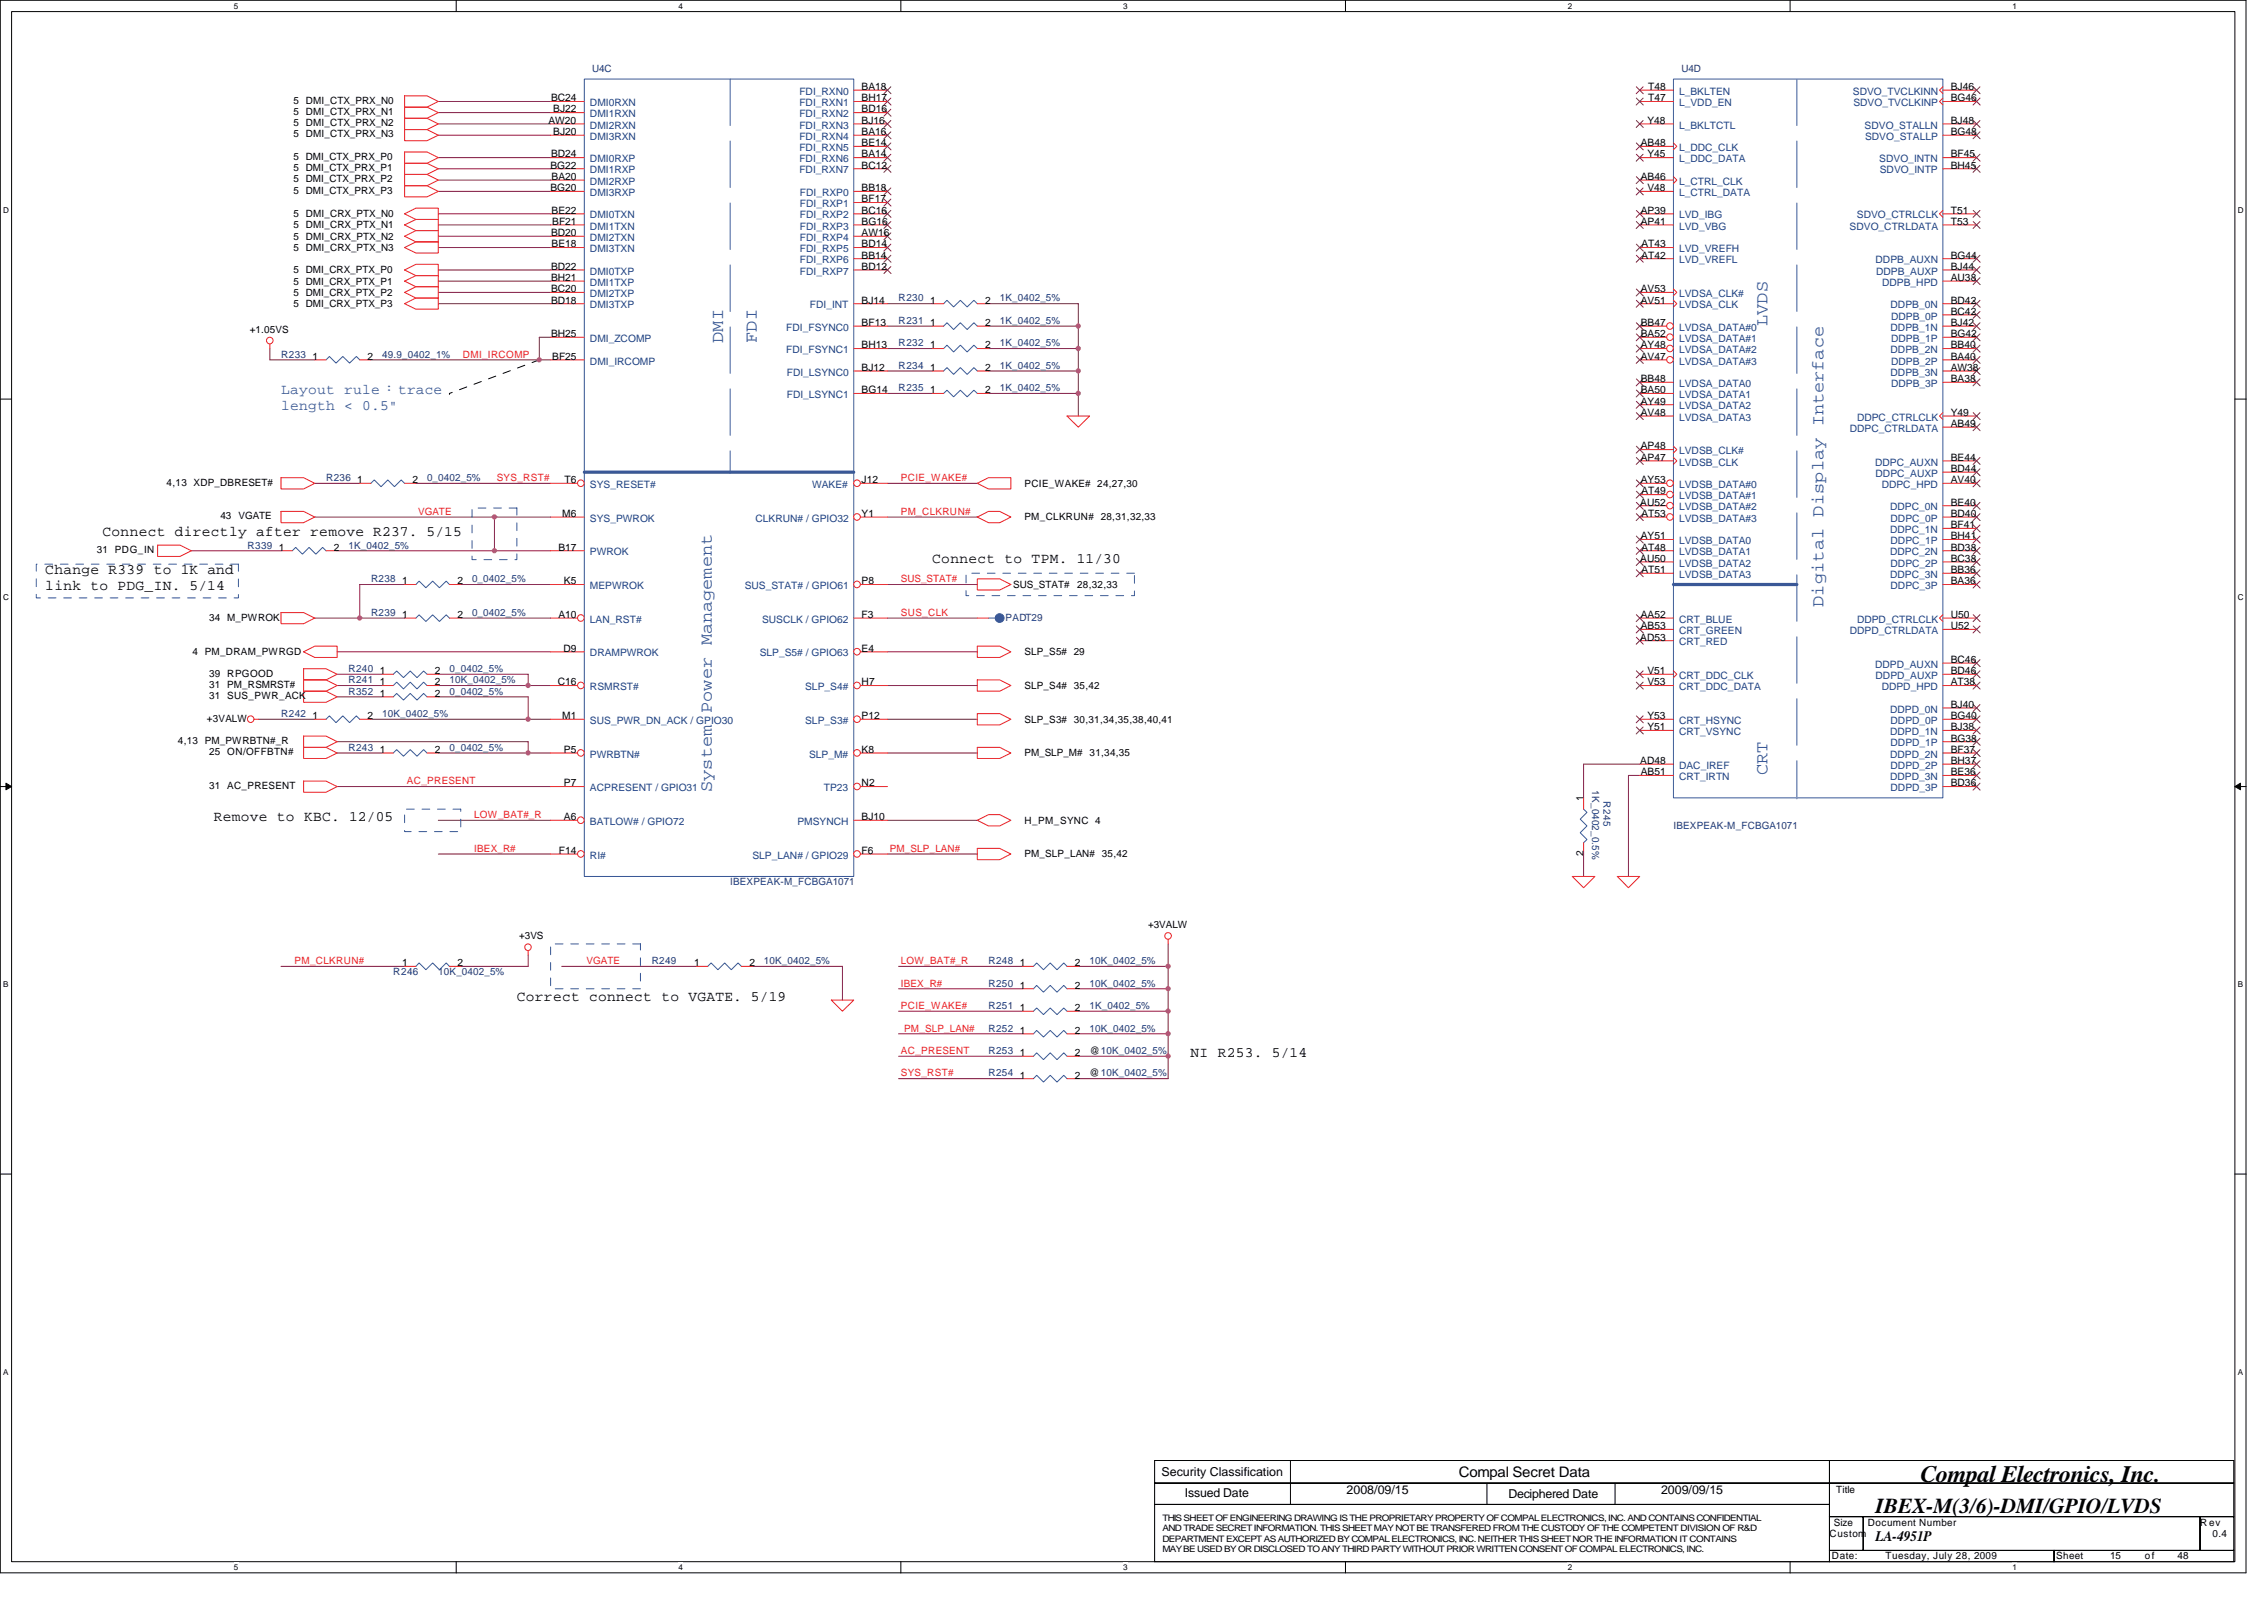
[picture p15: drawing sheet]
<svg xmlns="http://www.w3.org/2000/svg" width="297mm" height="210mm" viewBox="0 0 297 210" stroke-linecap="round" stroke-linejoin="round" font-family="sans-serif">
<defs><g id="words">
<text font-size="3.1" fill="#010202" x="252" y="194.3">Compal Electronics, Inc.</text>
<text font-size="2.8" fill="#010202" x="246.1" y="198.5">IBEX-M(3/6)-DMI/GPIO/LVDS</text>
<g font-size="2.3" fill="#3953a4">
<text x="94.9" y="45" transform="rotate(-90 94.9 45)">DMI</text>
<text x="99.3" y="45" transform="rotate(-90 99.3 45)">FDI</text>
<text x="231.9" y="42.8" transform="rotate(-90 231.9 42.8)">LVDS</text>
<text x="239.2" y="79.6" transform="rotate(-90 239.2 79.6)">Digital Display Interface</text>
<text x="231.9" y="101.7" transform="rotate(-90 231.9 101.7)">CRT</text>
<text x="93.4" y="103.9" transform="rotate(-90 93.4 103.9)">System Power Management</text>
</g>
<g font-size="1.9" fill="#3953a4">
<text x="36.9" y="53.8">length &lt; 0.5&quot;</text>
<text x="36.9" y="51.7">Layout rule：trace</text>
</g>
<g font-size="1.9" fill="#010202">
<text x="13.5" y="70.2">Connect directly after remove R237. 5/15</text>
<text x="5.9" y="75.2">Change R339 to 1K and</text>
<text x="5.9" y="77.3">link to PDG_IN. 5/14</text>
<text x="122.3" y="73.8">Connect to TPM. 11/30</text>
<text x="28" y="107.7">Remove to KBC. 12/05</text>
<text x="67.8" y="131.2">Correct connect to VGATE. 5/19</text>
<text x="156.2" y="138.6">NI R253. 5/14</text>
<text x="191.4" y="193.7">Compal Secret Data</text>
<text x="246.1" y="202.1">LA-4951P</text>
</g>
<g font-size="1.6" fill="#010202">
<text x="152.4" y="193.6">Security Classification</text>
<text x="155.5" y="196.4">Issued Date</text>
<text x="176.7" y="196">2008/09/15</text>
<text x="197.9" y="196.5">Deciphered Date</text>
<text x="217.9" y="196">2009/09/15</text>
</g>
<g font-size="1.3" fill="#282973">
<text x="77.7" y="9.5">U4C</text>
<text x="220.6" y="9.5">U4D</text>
<text x="117.9" y="39.5">R230</text>
<text x="131.2" y="39.5">1K_0402_5%</text>
<text x="36.9" y="46.9">R233</text>
<text x="50.1" y="46.9">49.9_0402_1%</text>
<text x="117.9" y="45.4">R232</text>
<text x="117.9" y="42.5">R231</text>
<text x="131.2" y="45.4">1K_0402_5%</text>
<text x="131.2" y="42.5">1K_0402_5%</text>
<text x="117.9" y="48.4">R234</text>
<text x="117.9" y="51.3">R235</text>
<text x="131.2" y="48.4">1K_0402_5%</text>
<text x="131.2" y="51.3">1K_0402_5%</text>
<text x="42.8" y="63.1">R236</text>
<text x="56" y="63.1">0_0402_5%</text>
<text x="32.5" y="71.9">R339</text>
<text x="45.7" y="71.9">1K_0402_5%</text>
<text x="48.7" y="76.4">R238</text>
<text x="61.9" y="76.4">0_0402_5%</text>
<text x="48.7" y="80.8">R239</text>
<text x="61.9" y="80.8">0_0402_5%</text>
<text x="131.9" y="81.4">PADT29</text>
<text x="45.7" y="89.6">R241</text>
<text x="45.7" y="88.2">R240</text>
<text x="59" y="89.6">10K_0402_5%</text>
<text x="59" y="88.2">0_0402_5%</text>
<text x="36.9" y="94">R242</text>
<text x="45.7" y="91.1">R352</text>
<text x="50.1" y="94">10K_0402_5%</text>
<text x="59" y="91.1">0_0402_5%</text>
<text x="45.7" y="98.5">R243</text>
<text x="59" y="98.5">0_0402_5%</text>
<text x="208.9" y="103.6" transform="rotate(90 208.9 103.6)">1K_0402_0.5%</text>
<text x="210.4" y="105.1" transform="rotate(90 210.4 105.1)">R245</text>
<text x="219.6" y="108.8">IBEXPEAK-M_FCBGA1071</text>
<text x="95.8" y="116.1">IBEXPEAK-M_FCBGA1071</text>
<text x="51.6" y="127.9">R246</text>
<text x="57.5" y="127.9">10K_0402_5%</text>
<text x="85.5" y="126.4">R249</text>
<text x="100.2" y="126.4">10K_0402_5%</text>
<text x="129.7" y="129.4">R250</text>
<text x="129.7" y="126.4">R248</text>
<text x="143" y="129.4">10K_0402_5%</text>
<text x="143" y="126.4">10K_0402_5%</text>
<text x="129.7" y="132.4">R251</text>
<text x="129.7" y="135.3">R252</text>
<text x="143" y="132.4">1K_0402_5%</text>
<text x="143" y="135.3">10K_0402_5%</text>
<text x="129.7" y="141.2">R254</text>
<text x="129.7" y="138.2">R253</text>
</g>
<g font-size="1.3" fill="#010202">
<text x="113" y="11.8">BA18</text>
<text x="216.2" y="11.8">T48</text>
<text x="255.9" y="11.8">BJ46</text>
<text x="38.5" y="13.6">5 DMI_CTX_PRX_N0</text>
<text x="38.5" y="15.1">5 DMI_CTX_PRX_N1</text>
<text x="38.5" y="16.5">5 DMI_CTX_PRX_N2</text>
<text x="71.9" y="16.2">AW20</text>
<text x="72.3" y="13.3">BC24</text>
<text x="72.6" y="14.7">BJ22</text>
<text x="72.6" y="17.7">BJ20</text>
<text x="113" y="13.3">BH17</text>
<text x="113" y="14.7">BD16</text>
<text x="113" y="16.2">BJ16</text>
<text x="113" y="17.7">BA16</text>
<text x="216.2" y="16.2">Y48</text>
<text x="216.2" y="13.3">T47</text>
<text x="255.9" y="13.3">BG46</text>
<text x="255.9" y="17.7">BG48</text>
<text x="255.9" y="16.2">BJ48</text>
<text x="38.5" y="18">5 DMI_CTX_PRX_N3</text>
<text x="38.5" y="21">5 DMI_CTX_PRX_P0</text>
<text x="38.5" y="22.5">5 DMI_CTX_PRX_P1</text>
<text x="38.5" y="23.9">5 DMI_CTX_PRX_P2</text>
<text x="72.2" y="22.1">BG22</text>
<text x="72.3" y="20.7">BD24</text>
<text x="72.4" y="23.6">BA20</text>
<text x="113" y="19.2">BE14</text>
<text x="113" y="20.7">BA14</text>
<text x="113" y="22.1">BC12</text>
<text x="215.3" y="23.6">AB46</text>
<text x="215.3" y="19.2">AB48</text>
<text x="216.2" y="20.7">Y45</text>
<text x="255.9" y="22.1">BH45</text>
<text x="255.9" y="20.7">BF45</text>
<text x="38.5" y="28.5">5 DMI_CRX_PTX_N0</text>
<text x="38.5" y="25.4">5 DMI_CTX_PRX_P3</text>
<text x="38.5" y="30">5 DMI_CRX_PTX_N1</text>
<text x="72.2" y="25.1">BG20</text>
<text x="72.4" y="28">BE22</text>
<text x="72.5" y="29.5">BF21</text>
<text x="113" y="25.1">BB18</text>
<text x="113" y="26.5">BF17</text>
<text x="113" y="28">BC16</text>
<text x="113" y="29.5">BG16</text>
<text x="215.3" y="28">AP39</text>
<text x="215.3" y="29.5">AP41</text>
<text x="216.2" y="25.1">V48</text>
<text x="255.9" y="28">T51</text>
<text x="255.9" y="29.5">T53</text>
<text x="38.5" y="31.4">5 DMI_CRX_PTX_N2</text>
<text x="38.5" y="32.9">5 DMI_CRX_PTX_N3</text>
<text x="38.5" y="35.9">5 DMI_CRX_PTX_P0</text>
<text x="72.3" y="31">BD20</text>
<text x="72.3" y="35.4">BD22</text>
<text x="72.4" y="32.4">BE18</text>
<text x="113" y="31">AW16</text>
<text x="113" y="32.4">BD14</text>
<text x="113" y="33.9">BB14</text>
<text x="113" y="35.4">BD12</text>
<text x="215.3" y="32.4">AT43</text>
<text x="215.3" y="33.9">AT42</text>
<text x="255.9" y="35.4">BJ44</text>
<text x="255.9" y="33.9">BG44</text>
<text x="38.5" y="37.3">5 DMI_CRX_PTX_P1</text>
<text x="38.5" y="38.8">5 DMI_CRX_PTX_P2</text>
<text x="38.5" y="40.3">5 DMI_CRX_PTX_P3</text>
<text x="72.3" y="36.8">BH21</text>
<text x="72.3" y="38.3">BC20</text>
<text x="72.3" y="39.8">BD18</text>
<text x="113" y="39.8">BJ14</text>
<text x="122" y="39.8">1</text>
<text x="129.3" y="39.8">2</text>
<text x="215.3" y="38.3">AV53</text>
<text x="215.3" y="39.8">AV51</text>
<text x="255.9" y="41.3">BC42</text>
<text x="255.9" y="39.8">BD42</text>
<text x="255.9" y="36.8">AU38</text>
<text x="32.8" y="43.7">+1.05VS</text>
<text x="41" y="47.2">1</text>
<text x="48.2" y="47.2">2</text>
<text x="72.3" y="44.2">BH25</text>
<text x="72.5" y="47.2">BF25</text>
<text x="113" y="42.8">BF13</text>
<text x="113" y="45.7">BH13</text>
<text x="122" y="45.7">1</text>
<text x="122" y="42.8">1</text>
<text x="129.3" y="45.7">2</text>
<text x="129.3" y="42.8">2</text>
<text x="215.3" y="42.8">BB47</text>
<text x="215.3" y="44.2">BA52</text>
<text x="215.3" y="45.7">AY48</text>
<text x="215.3" y="47.2">AV47</text>
<text x="255.9" y="44.2">BG42</text>
<text x="255.9" y="47.2">BA40</text>
<text x="255.9" y="42.8">BJ42</text>
<text x="255.9" y="45.7">BB40</text>
<text x="113" y="48.6">BJ12</text>
<text x="113" y="51.6">BG14</text>
<text x="122" y="48.6">1</text>
<text x="122" y="51.6">1</text>
<text x="129.3" y="48.6">2</text>
<text x="129.3" y="51.6">2</text>
<text x="215.3" y="50.1">BB48</text>
<text x="215.3" y="51.6">BA50</text>
<text x="215.3" y="53.1">AY49</text>
<text x="255.9" y="50.1">BA38</text>
<text x="255.9" y="48.6">AW38</text>
<text x="215.3" y="54.5">AV48</text>
<text x="215.3" y="58.9">AP48</text>
<text x="255.9" y="54.5">Y49</text>
<text x="255.9" y="56">AB49</text>
<text x="21.8" y="63.7">4,13 XDP_DBRESET#</text>
<text x="46.9" y="63.4">1</text>
<text x="54.1" y="63.4">2</text>
<text x="74.1" y="63.4">T6</text>
<text x="113" y="63.4">J12</text>
<text x="134.4" y="63.8">PCIE_WAKE# 24,27,30</text>
<text x="215.3" y="60.4">AP47</text>
<text x="215.3" y="63.4">AY53</text>
<text x="215.3" y="64.9">AT49</text>
<text x="255.9" y="60.4">BE44</text>
<text x="255.9" y="61.9">BD44</text>
<text x="255.9" y="63.4">AV40</text>
<text x="28.9" y="68.1">43 VGATE</text>
<text x="73.8" y="67.8">M6</text>
<text x="113" y="67.8">Y1</text>
<text x="134.4" y="68.3">PM_CLKRUN# 28,31,32,33</text>
<text x="215.2" y="66.3">AU52</text>
<text x="215.3" y="70.7">AY51</text>
<text x="215.3" y="67.8">AT53</text>
<text x="255.9" y="66.3">BE40</text>
<text x="255.9" y="69.3">BF41</text>
<text x="255.9" y="70.7">BH41</text>
<text x="255.9" y="67.8">BD40</text>
<text x="12.7" y="72.5">31 PDG_IN</text>
<text x="36.6" y="72.2">1</text>
<text x="43.8" y="72.2">2</text>
<text x="52.8" y="76.6">1</text>
<text x="60" y="76.6">2</text>
<text x="73.3" y="72.2">B17</text>
<text x="74" y="76.6">K5</text>
<text x="113" y="76.6">P8</text>
<text x="132.9" y="77.1">SUS_STAT#</text>
<text x="141.3" y="77.1">28,32,33</text>
<text x="215.2" y="73.7">AU50</text>
<text x="215.3" y="72.2">AT48</text>
<text x="215.3" y="75.2">AT51</text>
<text x="255.9" y="72.2">BD38</text>
<text x="255.9" y="75.2">BB36</text>
<text x="255.9" y="73.7">BC38</text>
<text x="255.9" y="76.6">BA36</text>
<text x="27.4" y="81.4">34 M_PWROK</text>
<text x="52.8" y="81">1</text>
<text x="60" y="81">2</text>
<text x="73.3" y="81">A10</text>
<text x="113" y="81">F3</text>
<text x="215.3" y="81">AA52</text>
<text x="215.3" y="82.5">AB53</text>
<text x="255.9" y="81">U50</text>
<text x="255.9" y="82.5">U52</text>
<text x="25.2" y="85.9">4 PM_DRAM_PWRGD</text>
<text x="27.4" y="88.7">39 RPGOOD</text>
<text x="49.8" y="89.9">1</text>
<text x="49.8" y="88.4">1</text>
<text x="57.1" y="89.9">2</text>
<text x="57.1" y="88.4">2</text>
<text x="73.2" y="89.9">C16</text>
<text x="73.9" y="85.5">D9</text>
<text x="113" y="89.9">H7</text>
<text x="113" y="85.5">E4</text>
<text x="134.4" y="85.9">SLP_S5# 29</text>
<text x="215.2" y="84">AD53</text>
<text x="216.2" y="88.4">V51</text>
<text x="216.2" y="89.9">V53</text>
<text x="255.9" y="86.9">BC46</text>
<text x="255.9" y="88.4">BD46</text>
<text x="255.9" y="89.9">AT38</text>
<text x="27.2" y="94.6">+3VALW</text>
<text x="27.4" y="90.2">31 PM_RSMRST#</text>
<text x="27.4" y="91.7">31 SUS_PWR_ACK</text>
<text x="41" y="94.3">1</text>
<text x="48.2" y="94.3">2</text>
<text x="49.8" y="91.4">1</text>
<text x="57.1" y="91.4">2</text>
<text x="73.8" y="94.3">M1</text>
<text x="113" y="94.3">P12</text>
<text x="134.4" y="90.4">SLP_S4# 35,42</text>
<text x="134.4" y="94.8">SLP_S3# 30,31,34,35,38,40,41</text>
<text x="216.2" y="94.3">Y53</text>
<text x="216.2" y="95.8">Y51</text>
<text x="255.9" y="92.8">BJ40</text>
<text x="255.9" y="95.8">BJ38</text>
<text x="255.9" y="94.3">BG40</text>
<text x="23.3" y="97.6">4,13 PM_PWRBTN#_R</text>
<text x="27.4" y="99.1">25 ON/OFFBTN#</text>
<text x="49.8" y="98.7">1</text>
<text x="57.1" y="98.7">2</text>
<text x="74" y="98.7">P5</text>
<text x="113" y="98.7">K8</text>
<text x="134.4" y="99.2">PM_SLP_M#</text>
<text x="143" y="99.2">31,34,35</text>
<text x="215.2" y="100.2">AD48</text>
<text x="215.3" y="101.7">AB51</text>
<text x="255.9" y="98.7">BF37</text>
<text x="255.9" y="101.7">BE36</text>
<text x="255.9" y="100.2">BH37</text>
<text x="255.9" y="97.3">BG38</text>
<text x="27.4" y="103.5">31 AC_PRESENT</text>
<text x="74" y="103.1">P7</text>
<text x="74" y="107.6">A6</text>
<text x="113" y="107.6">BJ10</text>
<text x="113" y="103.1">N2</text>
<text x="207.7" y="105.1" transform="rotate(-90 207.7 105.1)">1</text>
<text x="255.9" y="103.1">BD36</text>
<text x="73.3" y="112">F14</text>
<text x="113" y="112">F6</text>
<text x="134.4" y="108">H_PM_SYNC 4</text>
<text x="134.4" y="112.5">PM_SLP_LAN# 35,42</text>
<text x="207.7" y="112.3" transform="rotate(-90 207.7 112.3)">2</text>
<text x="68.1" y="123.2">+3VS</text>
<text x="150.6" y="121.7">+3VALW</text>
<text x="52.8" y="126.7">1</text>
<text x="60" y="126.7">2</text>
<text x="91.1" y="126.7">1</text>
<text x="98.3" y="126.7">2</text>
<text x="133.8" y="129.7">1</text>
<text x="133.8" y="126.7">1</text>
<text x="141" y="129.7">2</text>
<text x="141" y="126.7">2</text>
<text x="133.8" y="132.6">1</text>
<text x="133.8" y="135.6">1</text>
<text x="141" y="132.6">2</text>
<text x="141" y="135.6">2</text>
<text x="133.8" y="141.5">1</text>
<text x="133.8" y="138.5">1</text>
<text x="141" y="141.5">2</text>
<text x="141" y="138.5">2</text>
<text x="143" y="141.2">@10K_0402_5%</text>
<text x="143" y="138.2">@10K_0402_5%</text>
<text x="240.9" y="195.9">Title</text>
<text x="240" y="201.6">Custom</text>
<text x="240.6" y="200.1">Size</text>
<text x="245" y="200.1">Document Number</text>
<text x="288.6" y="200.1">R ev</text>
<text x="290.3" y="201.6">0.4</text>
<text x="240.3" y="204.5">Date:</text>
<text x="247.4" y="204.5">Tuesday, July 28, 2009</text>
<text x="269.8" y="204.5">Sheet</text>
<text x="276.9" y="204.5">15</text>
<text x="281.4" y="204.5">of</text>
<text x="285.7" y="204.5">48</text>
</g>
<g font-size="1.3" fill="#1d437e">
<text x="77.4" y="13.9">DMI0RXN</text>
<text x="77.4" y="15.4">DMI1RXN</text>
<text x="77.4" y="16.9">DMI2RXN</text>
<text x="104.9" y="12.4">FDI_RXN0</text>
<text x="104.9" y="13.9">FDI_RXN1</text>
<text x="104.9" y="15.4">FDI_RXN2</text>
<text x="104.9" y="16.9">FDI_RXN3</text>
<text x="220.3" y="16.9">L_BKLTCTL</text>
<text x="220.3" y="12.4">L_BKLTEN</text>
<text x="220.3" y="13.9">L_VDD_EN</text>
<text x="243.1" y="12.4">SDVO_TVCLKINN</text>
<text x="243.2" y="13.9">SDVO_TVCLKINP</text>
<text x="244.6" y="16.9">SDVO_STALLN</text>
<text x="77.4" y="18.3">DMI3RXN</text>
<text x="77.4" y="21.3">DMI0RXP</text>
<text x="77.4" y="22.8">DMI1RXP</text>
<text x="104.9" y="18.3">FDI_RXN4</text>
<text x="104.9" y="19.8">FDI_RXN5</text>
<text x="104.9" y="21.3">FDI_RXN6</text>
<text x="104.9" y="22.8">FDI_RXN7</text>
<text x="220.3" y="19.8">L_DDC_CLK</text>
<text x="220.3" y="21.3">L_DDC_DATA</text>
<text x="244.7" y="18.3">SDVO_STALLP</text>
<text x="246.6" y="21.3">SDVO_INTN</text>
<text x="246.6" y="22.8">SDVO_INTP</text>
<text x="77.4" y="24.2">DMI2RXP</text>
<text x="77.4" y="25.7">DMI3RXP</text>
<text x="77.4" y="28.7">DMI0TXN</text>
<text x="104.9" y="25.7">FDI_RXP0</text>
<text x="104.9" y="27.2">FDI_RXP1</text>
<text x="104.9" y="28.7">FDI_RXP2</text>
<text x="220.3" y="24.2">L_CTRL_CLK</text>
<text x="220.3" y="25.7">L_CTRL_DATA</text>
<text x="220.3" y="28.7">LVD_IBG</text>
<text x="243.6" y="28.7">SDVO_CTRLCLK</text>
<text x="77.4" y="30.1">DMI1TXN</text>
<text x="77.4" y="31.6">DMI2TXN</text>
<text x="77.4" y="33.1">DMI3TXN</text>
<text x="104.9" y="30.1">FDI_RXP3</text>
<text x="104.9" y="31.6">FDI_RXP4</text>
<text x="104.9" y="33.1">FDI_RXP5</text>
<text x="104.9" y="34.5">FDI_RXP6</text>
<text x="220.3" y="33.1">LVD_VREFH</text>
<text x="220.3" y="34.5">LVD_VREFL</text>
<text x="220.3" y="30.1">LVD_VBG</text>
<text x="242.7" y="30.1">SDVO_CTRLDATA</text>
<text x="246.1" y="34.5">DDPB_AUXN</text>
<text x="77.4" y="36">DMI0TXP</text>
<text x="77.4" y="37.5">DMI1TXP</text>
<text x="77.4" y="39">DMI2TXP</text>
<text x="77.4" y="40.4">DMI3TXP</text>
<text x="104.9" y="36">FDI_RXP7</text>
<text x="106.3" y="40.4">FDI_INT</text>
<text x="220.3" y="39">LVDSA_CLK#</text>
<text x="220.3" y="40.4">LVDSA_CLK</text>
<text x="246.1" y="36">DDPB_AUXP</text>
<text x="246.9" y="37.5">DDPB_HPD</text>
<text x="248" y="40.4">DDPB_0N</text>
<text x="248.1" y="41.9">DDPB_0P</text>
<text x="77.4" y="44.8">DMI_ZCOMP</text>
<text x="77.4" y="47.8">DMI_IRCOMP</text>
<text x="103.2" y="43.4">FDI_FSYNC0</text>
<text x="103.2" y="46.3">FDI_FSYNC1</text>
<text x="220.3" y="43.4">LVDSA_DATA#0</text>
<text x="220.3" y="44.8">LVDSA_DATA#1</text>
<text x="220.3" y="46.3">LVDSA_DATA#2</text>
<text x="220.3" y="47.8">LVDSA_DATA#3</text>
<text x="248" y="43.4">DDPB_1N</text>
<text x="248" y="46.3">DDPB_2N</text>
<text x="248.1" y="44.8">DDPB_1P</text>
<text x="248.1" y="47.8">DDPB_2P</text>
<text x="103.2" y="49.3">FDI_LSYNC0</text>
<text x="103.2" y="52.2">FDI_LSYNC1</text>
<text x="220.3" y="50.8">LVDSA_DATA0</text>
<text x="220.3" y="52.2">LVDSA_DATA1</text>
<text x="220.3" y="53.7">LVDSA_DATA2</text>
<text x="248" y="49.3">DDPB_3N</text>
<text x="248.1" y="50.8">DDPB_3P</text>
<text x="220.3" y="55.2">LVDSA_DATA3</text>
<text x="220.3" y="59.6">LVDSB_CLK#</text>
<text x="242.7" y="56.6">DDPC_CTRLDATA</text>
<text x="243.6" y="55.2">DDPC_CTRLCLK</text>
<text x="77.4" y="64">SYS_RESET#</text>
<text x="106.5" y="64">WAKE#</text>
<text x="220.3" y="61.1">LVDSB_CLK</text>
<text x="220.3" y="64">LVDSB_DATA#0</text>
<text x="220.3" y="65.5">LVDSB_DATA#1</text>
<text x="246" y="61.1">DDPC_AUXN</text>
<text x="246.1" y="62.5">DDPC_AUXP</text>
<text x="246.9" y="64">DDPC_HPD</text>
<text x="77.4" y="68.4">SYS_PWROK</text>
<text x="99.1" y="68.4">CLKRUN# / GPIO32</text>
<text x="220.3" y="66.9">LVDSB_DATA#2</text>
<text x="220.3" y="68.4">LVDSB_DATA#3</text>
<text x="220.3" y="71.4">LVDSB_DATA0</text>
<text x="248" y="66.9">DDPC_0N</text>
<text x="248" y="69.9">DDPC_1N</text>
<text x="248" y="71.4">DDPC_1P</text>
<text x="248" y="68.4">DDPC_0P</text>
<text x="77.4" y="77.3">MEPWROK</text>
<text x="77.4" y="72.9">PWROK</text>
<text x="97.7" y="77.3">SUS_STAT# / GPIO61</text>
<text x="220.3" y="72.9">LVDSB_DATA1</text>
<text x="220.3" y="74.3">LVDSB_DATA2</text>
<text x="220.3" y="75.8">LVDSB_DATA3</text>
<text x="248" y="72.9">DDPC_2N</text>
<text x="248" y="75.8">DDPC_3N</text>
<text x="248" y="74.3">DDPC_2P</text>
<text x="248" y="77.3">DDPC_3P</text>
<text x="77.4" y="81.7">LAN_RST#</text>
<text x="100" y="81.7">SUSCLK / GPIO62</text>
<text x="220.3" y="81.7">CRT_BLUE</text>
<text x="220.3" y="83.2">CRT_GREEN</text>
<text x="242.7" y="83.2">DDPD_CTRLDATA</text>
<text x="243.6" y="81.7">DDPD_CTRLCLK</text>
<text x="77.4" y="86.1">DRAMPWROK</text>
<text x="99.7" y="86.1">SLP_S5# / GPIO63</text>
<text x="220.3" y="89">CRT_DDC_CLK</text>
<text x="220.3" y="84.6">CRT_RED</text>
<text x="246" y="87.6">DDPD_AUXN</text>
<text x="246.1" y="89">DDPD_AUXP</text>
<text x="77.4" y="95">SUS_PWR_DN_ACK / GPIO30</text>
<text x="77.4" y="90.5">RSMRST#</text>
<text x="105.6" y="95">SLP_S3#</text>
<text x="105.6" y="90.5">SLP_S4#</text>
<text x="220.3" y="90.5">CRT_DDC_DATA</text>
<text x="220.3" y="95">CRT_HSYNC</text>
<text x="246.9" y="90.5">DDPD_HPD</text>
<text x="248" y="93.5">DDPD_0N</text>
<text x="248" y="95">DDPD_0P</text>
<text x="77.4" y="99.4">PWRBTN#</text>
<text x="106.1" y="99.4">SLP_M#</text>
<text x="220.3" y="96.4">CRT_VSYNC</text>
<text x="220.3" y="100.8">DAC_IREF</text>
<text x="248" y="99.4">DDPD_2N</text>
<text x="248" y="96.4">DDPD_1N</text>
<text x="248" y="100.8">DDPD_2P</text>
<text x="248" y="97.9">DDPD_1P</text>
<text x="77.4" y="103.8">ACPRESENT / GPIO31</text>
<text x="108.1" y="103.8">TP23</text>
<text x="220.3" y="102.3">CRT_IRTN</text>
<text x="248" y="102.3">DDPD_3N</text>
<text x="248" y="103.8">DDPD_3P</text>
<text x="77.4" y="112.6">RI#</text>
<text x="77.4" y="108.2">BATLOW# / GPIO72</text>
<text x="98.7" y="112.6">SLP_LAN# / GPIO29</text>
<text x="104.6" y="108.2">PMSYNCH</text>
</g>
<g font-size="1.3" fill="#ed2024">
<text x="60.7" y="46.9">DMI_IRCOMP</text>
<text x="65.2" y="63.1">SYS_RST#</text>
<text x="118.2" y="63.1">PCIE_WAKE#</text>
<text x="54.9" y="67.5">VGATE</text>
<text x="118.2" y="67.5">PM_CLKRUN#</text>
<text x="118.2" y="76.4">SUS_STAT#</text>
<text x="118.2" y="80.8">SUS_CLK</text>
<text x="53.4" y="102.9">AC_PRESENT</text>
<text x="62.2" y="107.3">LOW_BAT#_R</text>
<text x="62.2" y="111.7">IBEX_R#</text>
<text x="116.7" y="111.7">PM_SLP_LAN#</text>
<text x="38.6" y="126.4">PM_CLKRUN#</text>
<text x="77" y="126.4">VGATE</text>
<text x="118.2" y="129.4">IBEX_R#</text>
<text x="118.2" y="126.4">LOW_BAT#_R</text>
<text x="118.2" y="132.3">PCIE_WAKE#</text>
<text x="118.6" y="135.3">PM_SLP_LAN#</text>
<text x="118.2" y="138.2">AC_PRESENT</text>
<text x="118.2" y="141.2">SYS_RST#</text>
</g>
<g font-size="1.2" fill="#010202">
<text x="152.5" y="199.4">THIS SHEET OF ENGINEERING DRAWING IS THE PROPRIETARY PROPERTY OF COMPAL ELECTRONICS, INC. AND CONTAINS CONFIDENTIAL</text>
<text x="152.5" y="200.8">AND TRADE SECRET INFORMATION. THIS SHEET MAY NOT BE TRANSFERED FROM THE CUSTODY OF THE COMPETENT DIVISION OF R&amp;D</text>
<text x="152.5" y="202.2">DEPARTMENT EXCEPT AS AUTHORIZED BY COMPAL ELECTRONICS, INC. NEITHER THIS SHEET NOR THE INFORMATION IT CONTAINS</text>
<text x="152.5" y="203.6">MAY BE USED BY OR DISCLOSED TO ANY THIRD PARTY WITHOUT PRIOR WRITTEN CONSENT OF COMPAL ELECTRONICS, INC.</text>
</g>
<g font-size="1.1" fill="#010202">
<text x="30.7" y="1.1">5</text>
<text x="89" y="1.1">4</text>
<text x="147.4" y="1.1">3</text>
<text x="205.7" y="1.1">2</text>
<text x="264" y="1.1">1</text>
<text x=".4" y="27.9">D</text>
<text x="293.6" y="27.9">D</text>
<text x=".4" y="78.7">C</text>
<text x="293.6" y="78.7">C</text>
<text x=".4" y="129.5">B</text>
<text x="293.6" y="129.5">B</text>
<text x=".4" y="180.3">A</text>
<text x="293.6" y="180.3">A</text>
<text x="30.7" y="205.9">5</text>
<text x="89" y="205.9">4</text>
<text x="147.4" y="205.9">3</text>
<text x="205.7" y="205.9">2</text>
<text x="264" y="205.9">1</text>
</g>
</g></defs>
<path d="M0 0h294.7v206.3h-294.7zM1.5 1.5h291.7v203.3h-291.7z" fill="none" stroke="#010202" stroke-width=".13"/>
<g fill="#fff">
<path d="M30.7 .2h.6v1.2h-.6z"/>
<path d="M30.7 205h.6v1.2h-.6z"/>
</g>
<path d="M59.9 0v1.5M59.9 204.8v1.5" fill="none" stroke="#010202" stroke-width=".13"/>
<g fill="#fff">
<path d="M89 .2h.6v1.2h-.6z"/>
<path d="M89 205h.6v1.2h-.6z"/>
</g>
<path d="M118.2 0v1.5M118.2 204.8v1.5" fill="none" stroke="#010202" stroke-width=".13"/>
<g fill="#fff">
<path d="M147.4 .2h.5v1.2h-.5z"/>
<path d="M147.4 205h.5v1.2h-.5z"/>
</g>
<path d="M176.5 0v1.5M176.5 204.8v1.5" fill="none" stroke="#010202" stroke-width=".13"/>
<g fill="#fff">
<path d="M205.7 .2h.6v1.2h-.6z"/>
<path d="M205.7 205h.6v1.2h-.6z"/>
</g>
<path d="M234.9 0v1.5M234.9 204.8v1.5" fill="none" stroke="#010202" stroke-width=".13"/>
<g fill="#fff">
<path d="M264 .2h.6v1.2h-.6z"/>
<path d="M264 205h.6v1.2h-.6z"/>
<path d="M.4 26.9h.8v1.2h-.8z"/>
<path d="M293.6 26.9h.7v1.2h-.7z"/>
<path d="M.4 77.7h.8v1.2h-.8z"/>
<path d="M293.6 77.7h.7v1.2h-.7z"/>
</g>
<path d="M0 52.3h1.5M293.2 52.3h1.5" fill="none" stroke="#010202" stroke-width=".13"/>
<g fill="#fff">
<path d="M.4 128.6h.7v1.1h-.7z"/>
<path d="M293.6 128.6h.7v1.1h-.7z"/>
</g>
<path d="M0 103.2h1.5M293.2 103.2h1.5" fill="none" stroke="#010202" stroke-width=".13"/>
<path d="M.8 102.7l.7 .5-.7 .4z" fill="#010202"/>
<path d="M.8 102.7l.7 .5-.7 .4z" fill="none" stroke="#010202" stroke-width=".13"/>
<path d="M293.2 103.2l.8-.5v.9z" fill="#010202"/>
<path d="M293.2 103.2l.8-.5v.9z" fill="none" stroke="#010202" stroke-width=".13"/>
<g fill="#fff">
<path d="M.4 179.4h.7v1.2h-.7z"/>
<path d="M293.6 179.4h.7v1.2h-.7z"/>
</g>
<g fill="none" stroke="#010202" stroke-width=".13">
<path d="M0 154h1.5M293.2 154h1.5M151.5 191.6h88.5v2.9h-88.5zM151.5 194.5h88.5v2.8h-88.5zM151.5 197.3h88.5v7.5h-88.5zM169.3 191.6v5.7M195.1 194.5v2.8M211.9 194.5v2.8M240 191.6h53.1v2.9h-53.1zM240 194.5h53.1v4.4h-53.1zM240 198.9h4.5v4.4h-4.5zM244.5 198.9h44.1v4.4h-44.1z"/>
<path d="M288.6 198.9h4.5v4.4h-4.5zM240 203.3h29.5v1.5h-29.5zM269.5 203.3h23.6v1.5h-23.6z"/>
</g>
<g fill="none" stroke="#7f1542" stroke-width=".13">
<path d="M57.5 16.3h14.7M57.5 14.8h14.7M57.5 13.3h14.7M57.5 17.7h14.7M57.5 28h14.7M57.5 29.5h14.7M57.5 31h14.7M57.5 32.5h14.7M57.5 35.4h14.7M57.5 36.9h14.7M57.5 38.4h14.7M57.5 39.8h14.7"/>
<path d="M57.5 22.1h14.7M57.5 23.6h14.7M57.5 20.7h14.7M57.5 25.1h14.7M116.4 39.8h5.9M129.7 39.8h11.8v8.9M35.4 45.7v1.5h5.9M48.7 47.2h23.5M72.2 44.2h-1.4v3M116.4 42.8h5.9M116.4 51.6h5.9M116.4 48.7h5.9"/>
<path d="M116.4 45.7h5.9M129.7 48.7h11.8v2.9M129.7 42.8h11.8M129.7 51.6h11.8M129.7 45.7h11.8M141.5 51.6v3M25.1 72.2h11.8M41.3 67.8h23.6v4.4h7.3M41.3 63.4h5.9M44.2 72.2h20.7M53.1 76.7h-5.9v4.4h-5.9M54.6 63.4h17.6"/>
<path d="M60.4 76.7h11.8M64.9 67.8h7.3M116.4 76.7h11.8M116.4 63.4h11.8M116.4 67.8h11.8M33.9 94.3h7.4M44.2 89.9h5.9M44.2 88.4h5.9M44.2 91.4h5.9M44.2 98.8h5.9M44.2 97.3h25.1v1.5M44.2 85.5h28"/>
<path d="M47.2 81.1h5.9M57.5 91.4h11.8v2.9h-20.6M57.5 88.4h11.8v1.5M57.5 89.9h14.7M57.5 98.8h14.7M60.4 81.1h11.8M69.3 94.3h2.9M116.4 98.8h11.8M116.4 85.5h11.8M116.4 81.1h11.8M116.4 89.9h11.8M116.4 94.3h11.8"/>
<path d="M44.2 103.2h28M57.5 107.6h14.7M57.5 112h14.7M116.4 107.6h11.8M116.4 112h11.8M207.8 112v3M215.1 101.7h-1.4v13.3M215.1 100.2h-7.3v4.4M36.9 126.7h16.2M69.3 125.3v1.4h-8.9M73.7 126.7h17.7M98.8 126.7h11.7v4.5"/>
<path d="M117.9 126.7h16.2M117.9 129.7h16.2M117.9 132.6h16.2M117.9 135.6h16.2M117.9 138.5h16.2M141.5 126.7h11.8M141.5 129.7h11.8M141.5 132.6h11.8M141.5 138.5h11.8M153.3 123.8v8.8M153.3 135.6v5.9h-11.8M153.3 132.6v3h-11.8"/>
<path d="M117.9 141.5h16.2"/>
</g>
<g fill="none" stroke="#ed2024" stroke-width=".13">
<path d="M53.1 12.6h2.9l1.5 .7-1.5 .8h-2.9zM53.1 14.1h2.9l1.5 .7-1.5 .7h-2.9zM53.1 15.5h2.9l1.5 .8-1.5 .7h-2.9zM53.1 17h2.9l1.5 .7-1.5 .8h-2.9zM53.1 19.9h2.9l1.5 .8-1.5 .7h-2.9zM215.1 16.3h4.5M215.1 11.8h4.5M215.1 19.2h4.5M215.1 13.3h4.5M219.6 18.8l.4 .4-.4 .4M53.1 28l1.5-.7h2.9v1.5h-2.9zM53.1 21.4h2.9l1.5 .7-1.5 .8h-2.9z"/>
<path d="M53.1 22.9h2.9l1.5 .7-1.5 .8h-2.9zM53.1 24.4h2.9l1.5 .7-1.5 .7h-2.9zM53.1 29.5l1.5-.7h2.9v1.4h-2.9zM53.1 31l1.5-.8h2.9v1.5h-2.9zM53.1 32.5l1.5-.8h2.9v1.5h-2.9zM53.1 35.4l1.5-.7h2.9v1.4h-2.9zM53.1 36.9l1.5-.8h2.9v1.5h-2.9zM53.1 38.4l1.5-.8h2.9v1.5h-2.9zM53.1 39.8l1.5-.7h2.9v1.5h-2.9zM122.3 39.8h1.5M128.2 39.8h1.5M215.1 39.8h4.5"/>
<path d="M215.1 23.6h4.5M215.1 25.1h4.5M215.1 20.7h4.5M215.1 38.4h4.5M219.6 23.2l.4 .4-.4 .5M219.6 37.9l.4 .5-.4 .4M219.6 39.4l.4 .4-.4 .5M35.4 45.1v.6M41.3 47.2h1.5M47.2 47.2h1.5M122.3 45.7h1.5M128.2 45.7h1.5"/>
<path d="M140 54.6h3l-1.5 1.4zM20.7 71.5h2.9l1.5 .7-1.5 .8h-2.9zM36.9 62.6h2.9l1.5 .8-1.5 .7h-2.9zM36.9 67.1h2.9l1.5 .7-1.5 .8h-2.9zM128.2 75.9h3l1.4 .8-1.4 .7h-3zM128.2 63.4l1.5-.8h2.9v1.5h-2.9zM128.2 67.8l1.5-.7h1.5l1.4 .7-1.4 .8h-1.5zM33.3 94.3h.6M36.9 80.3h2.9l1.5 .8-1.5 .7h-2.9zM39.8 96.5h3l1.4 .8-1.4 .7h-3zM39.8 98h3l1.4 .8-1.4 .7h-3zM39.8 89.2h3l1.4 .7-1.4 .8h-3z"/>
<path d="M39.8 85.5l1.5-.8h2.9v1.5h-2.9zM39.8 87.7h3l1.4 .7-1.4 .8h-3zM39.8 90.7h3l1.4 .7-1.4 .7h-3zM41.3 94.3h1.5M47.2 94.3h1.5M50.1 89.9h1.5M50.1 91.4h1.5M53.1 81.1h1.5M56 89.9h1.5M56 91.4h1.5M59 81.1h1.4M128.2 84.7h3l1.4 .8-1.4 .7h-3z"/>
<path d="M128.2 89.2h3l1.4 .7-1.4 .8h-3zM128.2 93.6h3l1.4 .7-1.4 .8h-3zM128.2 98h3l1.4 .8-1.4 .7h-3zM39.8 102.4h3l1.4 .8-1.4 .7h-3zM128.2 107.6l1.5-.8h1.5l1.4 .8-1.4 .7h-1.5zM128.2 111.3h3l1.4 .7-1.4 .8h-3zM206.3 115h3l-1.5 1.4zM207.8 104.6v1.5M207.8 110.5v1.5M212.2 115h2.9l-1.4 1.4zM69.3 124.7v.6M109.1 131.2h2.9l-1.5 1.4z"/>
<path d="M134.1 129.7h1.5M134.1 132.6h1.5M134.1 135.6h1.5M140 129.7h1.5M140 132.6h1.5M140 135.6h1.5M153.3 123.2v.6M134.1 141.5h1.5M140 141.5h1.5"/>
<circle cx="35.4" cy="44.7" r=".43"/>
<circle cx="32.9" cy="94.3" r=".43"/>
<circle cx="69.3" cy="124.2" r=".43"/>
<circle cx="153.3" cy="122.7" r=".43"/>
</g>
<path d="M59 51.6h.1M70.8 47.2l-11.8 4.4" fill="none" stroke="#010202" stroke-width=".13" stroke-dasharray="1 1 1 1 1 1 1 1"/>
<path d="M4.8 74h26.5v4.4h-26.5zM61.9 66.6h5.9v6.8h-5.9zM126.7 75.2h22.1v2.9h-22.1zM53.1 106.1h7.3v3h-7.3zM72.2 123.8h11.8v5.9h-11.8z" fill="none" stroke="#3953a4" stroke-width=".13" stroke-dasharray="1 1 1 1 1 1 1 1"/>
<g fill="none" stroke="#3953a4" stroke-width=".13">
<path d="M219.6 10.4h35.3v94.2h-35.3zM123.8 39.8l.4-.4 .9 .9 .9-.9 .9 .9 .9-.9 .4 .4M42.8 47.2l.4-.4 .9 .8 .9-.8 .9 .8 .9-.8 .4 .4M123.8 45.7l.4-.4 .9 .9 .9-.9 .9 .9 .9-.9 .4 .4M42.8 94.3l.4-.4 .9 .9 .9-.9 .9 .9 .9-.9 .4 .4M51.6 89.9l.4-.4 .9 .9 .9-.9 .9 .9 .9-.9 .4 .4M51.6 91.4l.4-.5 .9 .9 .9-.9 .9 .9 .9-.9 .4 .5M54.6 81.1l.4-.5 .9 .9 .9-.9 .9 .9 .8-.9 .5 .5M207.8 106.1l.4 .4-.9 .9 .9 .9-.9 .9 .9 .9-.4 .4M135.6 129.7l.4-.5 .9 .9 .9-.9 .9 .9 .9-.9 .4 .5M135.6 132.6l.4-.4 .9 .9 .9-.9 .9 .9 .9-.9 .4 .4M135.6 135.6l.4-.5 .9 .9 .9-.9 .9 .9 .9-.9 .4 .5"/>
<path d="M135.6 141.5l.4-.5 .9 .9 .9-.9 .9 .9 .9-.9 .4 .5"/>
</g>
<path d="M235.8 10.4v94.2M235.8 104.6h.1" fill="none" stroke="#fff" stroke-width=".13" stroke-dasharray="6.1 2"/>
<path d="M235.8 10.4v94.2M235.8 104.6h.1" fill="none" stroke="#3953a4" stroke-width=".13" stroke-dasharray="6.1 2"/>
<path d="M219.6 76.7h16.2" fill="none" stroke="#3953a4" stroke-width=".42"/>
<g fill="none" stroke="#7f421c" stroke-width=".13">
<path d="M214.7 15.8l.9 .9M214.7 11.4l.9 .9M214.7 18.8l.9 .9M214.7 12.9l.9 .9M215.6 15.8l-.9 .9M215.6 11.4l-.9 .9M215.6 18.8l-.9 .9M215.6 12.9l-.9 .9M214.7 23.2l.9 .9M214.7 24.7l.9 .9M214.7 20.2l.9 .9M214.7 37.9l.9 .9"/>
<path d="M214.7 39.4l.9 .9M215.6 23.2l-.9 .9M215.6 24.7l-.9 .9M215.6 20.2l-.9 .9M215.6 37.9l-.9 .9M215.6 39.4l-.9 .9"/>
</g>
<circle cx="219.1" cy="42.8" r=".43" fill="#fff"/>
<g fill="none" stroke="#ed2024" stroke-width=".13">
<path d="M215.1 42.8h3.6"/>
<circle cx="219.1" cy="42.8" r=".43"/>
</g>
<path d="M214.7 42.3l.9 .9M215.6 42.3l-.9 .9" fill="none" stroke="#7f421c" stroke-width=".13"/>
<circle cx="219.1" cy="44.2" r=".43" fill="#fff"/>
<g fill="none" stroke="#ed2024" stroke-width=".13">
<path d="M215.1 44.2h3.6"/>
<circle cx="219.1" cy="44.2" r=".43"/>
</g>
<path d="M214.7 43.8l.9 .9M215.6 43.8l-.9 .9" fill="none" stroke="#7f421c" stroke-width=".13"/>
<circle cx="219.1" cy="45.7" r=".43" fill="#fff"/>
<g fill="none" stroke="#ed2024" stroke-width=".13">
<path d="M215.1 45.7h3.6"/>
<circle cx="219.1" cy="45.7" r=".43"/>
</g>
<path d="M214.7 45.3l.9 .9M215.6 45.3l-.9 .9" fill="none" stroke="#7f421c" stroke-width=".13"/>
<circle cx="219.1" cy="47.2" r=".43" fill="#fff"/>
<g fill="none" stroke="#ed2024" stroke-width=".13">
<path d="M215.1 50.1h4.5M215.1 51.6h4.5M215.1 53.1h4.5M215.1 54.6h4.5M215.1 59h4.5M215.1 47.2h3.6M219.6 58.5l.4 .5-.4 .4M215.1 60.4h4.5M219.6 60l.4 .4-.4 .5"/>
<circle cx="219.1" cy="47.2" r=".43"/>
</g>
<g fill="none" stroke="#7f421c" stroke-width=".13">
<path d="M214.7 46.8l.9 .9M214.7 49.7l.9 .9M214.7 51.2l.9 .9M214.7 52.6l.9 .9M214.7 54.1l.9 .9M214.7 58.5l.9 .9M215.6 46.8l-.9 .9M215.6 49.7l-.9 .9M215.6 51.2l-.9 .9M215.6 52.6l-.9 .9M215.6 54.1l-.9 .9M215.6 58.5l-.9 .9"/>
<path d="M214.7 60l.9 .9M215.6 60l-.9 .9"/>
</g>
<circle cx="219.1" cy="63.4" r=".43" fill="#fff"/>
<g fill="none" stroke="#ed2024" stroke-width=".13">
<path d="M215.1 63.4h3.6"/>
<circle cx="219.1" cy="63.4" r=".43"/>
</g>
<path d="M214.7 62.9l.9 1M215.6 62.9l-.9 1" fill="none" stroke="#7f421c" stroke-width=".13"/>
<circle cx="219.1" cy="64.9" r=".43" fill="#fff"/>
<g fill="none" stroke="#ed2024" stroke-width=".13">
<path d="M215.1 64.9h3.6"/>
<circle cx="219.1" cy="64.9" r=".43"/>
</g>
<path d="M214.7 64.4l.9 .9M215.6 64.4l-.9 .9" fill="none" stroke="#7f421c" stroke-width=".13"/>
<circle cx="219.1" cy="66.3" r=".43" fill="#fff"/>
<g fill="none" stroke="#ed2024" stroke-width=".13">
<path d="M215.1 66.3h3.6"/>
<circle cx="219.1" cy="66.3" r=".43"/>
</g>
<path d="M214.7 65.9l.9 .9M215.6 65.9l-.9 .9" fill="none" stroke="#7f421c" stroke-width=".13"/>
<circle cx="219.1" cy="67.8" r=".43" fill="#fff"/>
<g fill="none" stroke="#ed2024" stroke-width=".13">
<path d="M254.9 12.9l-.4 .4 .4 .5M254.9 11.4l-.4 .4 .4 .5M254.9 13.3h4.4M254.9 11.8h4.4M254.9 17.7h4.4M254.9 16.3h4.4M215.1 32.5h4.5M215.1 33.9h4.5M215.1 28h4.5M215.1 29.5h4.5M254.9 27.6l-.4 .4 .4 .5M254.9 39.8h4.4"/>
<path d="M254.9 33.9h4.4M254.9 28h4.4M254.9 29.5h4.4M254.9 35.4h4.4M254.9 36.9h4.4M254.9 22.1h4.4M254.9 20.7h4.4M254.9 54.1l-.4 .5 .4 .4M254.9 42.8h4.4M254.9 45.7h4.4M254.9 48.7h4.4M254.9 41.3h4.4"/>
<path d="M254.9 44.2h4.4M254.9 47.2h4.4M254.9 50.1h4.4M254.9 54.6h4.4M254.9 56h4.4M215.1 70.8h4.5M215.1 72.2h4.5M215.1 75.2h4.5M215.1 73.7h4.5M215.1 67.8h3.6M254.9 67.8h4.4M254.9 70.8h4.4"/>
<path d="M254.9 66.3h4.4M254.9 69.3h4.4M254.9 72.2h4.4M254.9 75.2h4.4M254.9 73.7h4.4M254.9 76.7h4.4M254.9 60.4h4.4M254.9 61.9h4.4M254.9 63.4h4.4M215.1 95.8h4.5M215.1 94.3h4.5M215.1 81.1h4.5"/>
<path d="M215.1 88.4h4.5M215.1 89.9h4.5M215.1 82.5h4.5M215.1 84h4.5M219.6 88l.4 .4-.4 .5M254.9 80.6l-.4 .5 .4 .4M254.9 98.8h4.4M254.9 92.9h4.4M254.9 95.8h4.4M254.9 94.3h4.4M254.9 97.3h4.4M254.9 81.1h4.4"/>
<path d="M254.9 88.4h4.4M254.9 89.9h4.4M254.9 82.5h4.4M254.9 87h4.4M215.1 101.7h4.5M215.1 100.2h4.5M254.9 101.7h4.4M254.9 100.2h4.4M254.9 103.2h4.4"/>
<circle cx="219.1" cy="67.8" r=".43"/>
</g>
<g fill="none" stroke="#7f421c" stroke-width=".13">
<path d="M258.9 12.9l.9 .9M258.9 11.4l.9 .9M258.9 17.3l.9 .9M258.9 15.8l.9 .9M259.8 12.9l-.9 .9M259.8 11.4l-.9 .9M259.8 17.3l-.9 .9M259.8 15.8l-.9 .9M214.7 32l.9 .9M214.7 33.5l.9 .9M214.7 27.6l.9 .9M214.7 29.1l.9 .9"/>
<path d="M215.6 32l-.9 .9M215.6 33.5l-.9 .9M215.6 27.6l-.9 .9M215.6 29.1l-.9 .9M258.9 39.4l.9 .9M258.9 27.6l.9 .9M258.9 29.1l.9 .9M258.9 33.5l.9 .9M258.9 35l.9 .9M258.9 36.4l.9 .9M258.9 21.7l.9 .9M258.9 20.2l.9 .9"/>
<path d="M259.8 39.4l-.9 .9M259.8 27.6l-.9 .9M259.8 36.4l-.9 .9M259.8 29.1l-.9 .9M259.8 33.5l-.9 .9M259.8 35l-.9 .9M259.8 21.7l-.9 .9M259.8 20.2l-.9 .9M258.9 42.3l.9 .9M258.9 45.3l.9 .9M258.9 48.2l.9 .9M258.9 40.8l.9 1"/>
<path d="M258.9 43.8l.9 .9M258.9 46.8l.9 .9M258.9 49.7l.9 .9M258.9 54.1l.9 .9M258.9 55.6l.9 .9M259.8 42.3l-.9 .9M259.8 45.3l-.9 .9M259.8 48.2l-.9 .9M259.8 40.8l-.9 1M259.8 43.8l-.9 .9M259.8 46.8l-.9 .9M259.8 49.7l-.9 .9"/>
<path d="M259.8 54.1l-.9 .9M259.8 55.6l-.9 .9M214.7 67.4l.9 .9M214.7 70.3l.9 .9M214.7 71.8l.9 .9M214.7 73.3l.9 .9M214.7 74.7l.9 .9M215.6 67.4l-.9 .9M215.6 70.3l-.9 .9M215.6 71.8l-.9 .9M215.6 73.3l-.9 .9M215.6 74.7l-.9 .9"/>
<path d="M258.9 65.9l.9 .9M258.9 68.9l.9 .9M258.9 71.8l.9 .9M258.9 74.7l.9 .9M258.9 70.3l.9 .9M258.9 67.4l.9 .9M258.9 73.3l.9 .9M258.9 76.2l.9 .9M258.9 60l.9 .9M258.9 61.5l.9 .9M258.9 62.9l.9 1M259.8 65.9l-.9 .9"/>
<path d="M259.8 68.9l-.9 .9M259.8 71.8l-.9 .9M259.8 74.7l-.9 .9M259.8 70.3l-.9 .9M259.8 67.4l-.9 .9M259.8 73.3l-.9 .9M259.8 76.2l-.9 .9M259.8 60l-.9 .9M259.8 61.5l-.9 .9M259.8 62.9l-.9 1M214.7 80.6l.9 .9M214.7 88l.9 .9"/>
<path d="M214.7 89.5l.9 .9M214.7 82.1l.9 .9M214.7 93.9l.9 .9M214.7 83.6l.9 .9M214.7 95.4l.9 .9M215.6 83.6l-.9 .9M215.6 89.5l-.9 .9M215.6 88l-.9 .9M215.6 93.9l-.9 .9M215.6 80.6l-.9 .9M215.6 82.1l-.9 .9M215.6 95.4l-.9 .9"/>
<path d="M258.9 98.3l.9 .9M258.9 92.4l.9 .9M258.9 95.4l.9 .9M258.9 99.8l.9 .9M258.9 93.9l.9 .9M258.9 96.8l.9 .9M258.9 80.6l.9 .9M258.9 82.1l.9 .9M258.9 86.5l.9 .9M258.9 88l.9 .9M258.9 89.5l.9 .9M259.8 98.3l-.9 .9"/>
<path d="M259.8 92.4l-.9 .9M259.8 95.4l-.9 .9M259.8 99.8l-.9 .9M259.8 93.9l-.9 .9M259.8 96.8l-.9 .9M259.8 80.6l-.9 .9M259.8 82.1l-.9 .9M259.8 86.5l-.9 .9M259.8 88l-.9 .9M259.8 89.5l-.9 .9M258.9 101.3l.9 .9M258.9 102.7l.9 .9"/>
<path d="M259.8 101.3l-.9 .9M259.8 102.7l-.9 .9"/>
</g>
<circle cx="131.2" cy="81.1" r=".57" fill="#3953a4"/>
<g fill="none" stroke="#3953a4" stroke-width=".13">
<path d="M76.7 10.4h35.3v104.6h-35.3zM123.8 42.8l.4-.5 .9 .9 .9-.9 .9 .9 .9-.9 .4 .5M123.8 48.7l.4-.5 .9 .9 .9-.9 .9 .9 .9-.9 .4 .5M123.8 51.6l.4-.4 .9 .8 .9-.8 .9 .8 .9-.8 .4 .4M54.6 76.7l.4-.5 .9 .9 .9-.9 .9 .9 .8-.9 .5 .5M51.6 88.4l.4-.4 .9 .9 .9-.9 .9 .9 .9-.9 .4 .4M51.6 98.8l.4-.5 .9 .9 .9-.9 .9 .9 .9-.9 .4 .5M129.7 81.1h.9M135.6 138.5l.4-.4 .9 .9 .9-.9 .9 .9 .9-.9 .4 .4"/>
<circle cx="131.2" cy="81.1" r=".57"/>
</g>
<g fill="none" stroke="#ed2024" stroke-width=".13">
<path d="M72.2 13.3h4.5M72.2 14.8h4.5M72.2 16.3h4.5M72.2 17.7h4.5M112 13.3h4.4M112 14.8h4.4M112 16.3h4.4M112 17.7h4.4M112 11.8h4.4M112 19.2h4.4M72.2 20.7h4.5M72.2 22.1h4.5"/>
<path d="M72.2 23.6h4.5M72.2 25.1h4.5M72.2 28h4.5M72.2 29.5h4.5M72.2 31h4.5M72.2 32.5h4.5M72.2 35.4h4.5M72.2 36.9h4.5M72.2 38.4h4.5M72.2 39.8h4.5M112 20.7h4.4M112 22.1h4.4"/>
<path d="M112 25.1h4.4M112 28h4.4M112 29.5h4.4M112 31h4.4M112 32.5h4.4M112 35.4h4.4M112 39.8h4.4M112 26.6h4.4M112 33.9h4.4M72.2 44.2h4.5M72.2 47.2h4.5M112 42.8h4.4"/>
<path d="M112 48.7h4.4M112 51.6h4.4M112 45.7h4.4M122.3 42.8h1.5M122.3 48.7h1.5M122.3 51.6h1.5M128.2 42.8h1.5M128.2 48.7h1.5M128.2 51.6h1.5M53.1 76.7h1.5M59 76.7h1.4M50.1 88.4h1.5"/>
<path d="M50.1 98.8h1.5M56 88.4h1.5M56 98.8h1.5M128.2 81.1h1.5M112 107.6h4.4M134.1 138.5h1.5M140 138.5h1.5"/>
</g>
<path d="M95.8 10.4v51.5M95.8 61.9h.1" fill="none" stroke="#fff" stroke-width=".13" stroke-dasharray="6.1 2"/>
<path d="M95.8 10.4v51.5M95.8 61.9h.1" fill="none" stroke="#3953a4" stroke-width=".13" stroke-dasharray="6.1 2"/>
<path d="M76.7 61.9h35.3" fill="none" stroke="#3953a4" stroke-width=".42"/>
<g fill="none" stroke="#7f421c" stroke-width=".13">
<path d="M116 11.4l.9 .9M116 12.9l.9 .9M116 14.3l.9 .9M116 15.8l.9 .9M116 17.3l.9 .9M116 18.8l.9 .9M116.9 11.4l-.9 .9M116.9 12.9l-.9 .9M116.9 14.3l-.9 .9M116.9 15.8l-.9 .9M116.9 17.3l-.9 .9M116.9 18.8l-.9 .9"/>
<path d="M116 20.2l.9 .9M116 21.7l.9 .9M116 24.7l.9 .9M116 26.1l.9 .9M116 27.6l.9 .9M116 29.1l.9 .9M116 30.5l.9 1M116 32l.9 .9M116 33.5l.9 .9M116 35l.9 .9M116.9 20.2l-.9 .9M116.9 21.7l-.9 .9"/>
<path d="M116.9 24.7l-.9 .9M116.9 26.1l-.9 .9M116.9 27.6l-.9 .9M116.9 29.1l-.9 .9M116.9 30.5l-.9 1M116.9 32l-.9 .9M116.9 33.5l-.9 .9M116.9 35l-.9 .9"/>
</g>
<circle cx="112.4" cy="103.1" r=".43" fill="#fff"/>
<g fill="none" stroke="#ed2024" stroke-width=".13">
<path d="M112.9 103.2h3.5"/>
<circle cx="112.4" cy="103.1" r=".43"/>
</g>
<circle cx="112.4" cy="98.7" r=".43" fill="#fff"/>
<g fill="none" stroke="#ed2024" stroke-width=".13">
<path d="M112.9 98.8h3.5"/>
<circle cx="112.4" cy="98.7" r=".43"/>
</g>
<circle cx="112.4" cy="94.3" r=".43" fill="#fff"/>
<g fill="none" stroke="#ed2024" stroke-width=".13">
<path d="M112.9 94.3h3.5"/>
<circle cx="112.4" cy="94.3" r=".43"/>
</g>
<circle cx="112.4" cy="89.9" r=".43" fill="#fff"/>
<g fill="none" stroke="#ed2024" stroke-width=".13">
<path d="M112.9 89.9h3.5"/>
<circle cx="112.4" cy="89.9" r=".43"/>
</g>
<circle cx="112.4" cy="85.5" r=".43" fill="#fff"/>
<g fill="none" stroke="#ed2024" stroke-width=".13">
<path d="M112.9 85.5h3.5"/>
<circle cx="112.4" cy="85.5" r=".43"/>
</g>
<circle cx="76.2" cy="63.4" r=".43" fill="#fff"/>
<g fill="none" stroke="#ed2024" stroke-width=".13">
<path d="M72.2 63.4h3.6M72.2 67.8h4.5"/>
<circle cx="76.2" cy="63.4" r=".43"/>
</g>
<circle cx="76.2" cy="98.7" r=".43" fill="#fff"/>
<g fill="none" stroke="#ed2024" stroke-width=".13">
<path d="M72.2 98.8h3.6"/>
<circle cx="76.2" cy="98.7" r=".43"/>
</g>
<circle cx="76.2" cy="112" r=".43" fill="#fff"/>
<g fill="none" stroke="#ed2024" stroke-width=".13">
<path d="M72.2 112h3.6"/>
<circle cx="76.2" cy="112" r=".43"/>
</g>
<circle cx="112.4" cy="63.4" r=".43" fill="#fff"/>
<g fill="none" stroke="#ed2024" stroke-width=".13">
<path d="M112.9 63.4h3.5"/>
<circle cx="112.4" cy="63.4" r=".43"/>
</g>
<circle cx="112.4" cy="76.6" r=".43" fill="#fff"/>
<g fill="none" stroke="#ed2024" stroke-width=".13">
<path d="M112.9 76.7h3.5M112 81.1h4.4M72.2 103.2h4.5"/>
<circle cx="112.4" cy="76.6" r=".43"/>
</g>
<circle cx="76.2" cy="81.1" r=".43" fill="#fff"/>
<g fill="none" stroke="#ed2024" stroke-width=".13">
<path d="M72.2 76.7h4.5M72.2 81.1h3.6"/>
<circle cx="76.2" cy="81.1" r=".43"/>
</g>
<circle cx="76.2" cy="107.6" r=".43" fill="#fff"/>
<g fill="none" stroke="#ed2024" stroke-width=".13">
<path d="M72.2 72.2h4.5M72.2 107.6h3.6"/>
<circle cx="76.2" cy="107.6" r=".43"/>
</g>
<circle cx="112.4" cy="67.8" r=".43" fill="#fff"/>
<g fill="none" stroke="#ed2024" stroke-width=".13">
<path d="M112.9 67.8h3.5M72.2 94.3h4.5"/>
<circle cx="112.4" cy="67.8" r=".43"/>
</g>
<circle cx="76.2" cy="89.9" r=".43" fill="#fff"/>
<g fill="none" stroke="#ed2024" stroke-width=".13">
<path d="M72.2 89.9h3.6M72.2 85.5h4.5"/>
<circle cx="76.2" cy="89.9" r=".43"/>
</g>
<circle cx="112.4" cy="112" r=".43" fill="#fff"/>
<g fill="none" stroke="#ed2024" stroke-width=".13">
<path d="M36.9 72.2h1.5M42.8 72.2h1.4M47.2 63.4h1.5M53.1 63.4h1.5M112.9 112h3.5M53.1 126.7h1.5M59 126.7h1.4M91.4 126.7h1.5M97.3 126.7h1.5M134.1 126.7h1.5M140 126.7h1.5"/>
<circle cx="112.4" cy="112" r=".43"/>
</g>
<path d="M38.4 72.2l.4-.4 .9 .9 .9-.9 .8 .9 .9-.9 .5 .4M48.7 63.4l.4-.5 .9 .9 .9-.9 .8 .9 .9-.9 .5 .5M54.6 126.7l.4-.4 .9 .9 .9-.9 .9 .9 .8-.9 .5 .4M92.9 126.7l.4-.4 .9 .9 .9-.9 .8 .9 .9-.9 .5 .4M135.6 126.7l.4-.4 .9 .9 .9-.9 .9 .9 .9-.9 .4 .4" fill="none" stroke="#3953a4" stroke-width=".13"/>
<circle cx="69.3" cy="98.7" r=".29" fill="#b9529f"/>
<circle cx="69.3" cy="98.7" r=".29" fill="none" stroke="#b9529f" stroke-width=".13"/>
<circle cx="70.7" cy="47.2" r=".29" fill="#b9529f"/>
<circle cx="70.7" cy="47.2" r=".29" fill="none" stroke="#b9529f" stroke-width=".13"/>
<circle cx="153.3" cy="126.7" r=".29" fill="#b9529f"/>
<circle cx="153.3" cy="126.7" r=".29" fill="none" stroke="#b9529f" stroke-width=".13"/>
<circle cx="153.3" cy="129.7" r=".29" fill="#b9529f"/>
<circle cx="153.3" cy="129.7" r=".29" fill="none" stroke="#b9529f" stroke-width=".13"/>
<circle cx="153.3" cy="132.6" r=".29" fill="#b9529f"/>
<circle cx="153.3" cy="132.6" r=".29" fill="none" stroke="#b9529f" stroke-width=".13"/>
<circle cx="69.3" cy="89.9" r=".29" fill="#b9529f"/>
<circle cx="69.3" cy="89.9" r=".29" fill="none" stroke="#b9529f" stroke-width=".13"/>
<circle cx="64.9" cy="67.8" r=".29" fill="#b9529f"/>
<circle cx="64.9" cy="67.8" r=".29" fill="none" stroke="#b9529f" stroke-width=".13"/>
<circle cx="153.3" cy="135.6" r=".29" fill="#b9529f"/>
<circle cx="153.3" cy="135.6" r=".29" fill="none" stroke="#b9529f" stroke-width=".13"/>
<circle cx="153.3" cy="138.5" r=".29" fill="#b9529f"/>
<circle cx="153.3" cy="138.5" r=".29" fill="none" stroke="#b9529f" stroke-width=".13"/>
<circle cx="141.5" cy="45.7" r=".29" fill="#b9529f"/>
<circle cx="141.5" cy="45.7" r=".29" fill="none" stroke="#b9529f" stroke-width=".13"/>
<circle cx="141.5" cy="48.6" r=".29" fill="#b9529f"/>
<circle cx="141.5" cy="48.6" r=".29" fill="none" stroke="#b9529f" stroke-width=".13"/>
<circle cx="141.5" cy="42.8" r=".29" fill="#b9529f"/>
<circle cx="141.5" cy="42.8" r=".29" fill="none" stroke="#b9529f" stroke-width=".13"/>
<circle cx="141.5" cy="51.6" r=".29" fill="#b9529f"/>
<circle cx="141.5" cy="51.6" r=".29" fill="none" stroke="#b9529f" stroke-width=".13"/>
<circle cx="47.2" cy="81.1" r=".29" fill="#b9529f"/>
<circle cx="47.2" cy="81.1" r=".29" fill="none" stroke="#b9529f" stroke-width=".13"/>
<circle cx="69.3" cy="94.3" r=".29" fill="#b9529f"/>
<circle cx="69.3" cy="94.3" r=".29" fill="none" stroke="#b9529f" stroke-width=".13"/>
<circle cx="64.9" cy="72.2" r=".29" fill="#b9529f"/>
<circle cx="64.9" cy="72.2" r=".29" fill="none" stroke="#b9529f" stroke-width=".13"/>
<use href="#words"/>
</svg>
